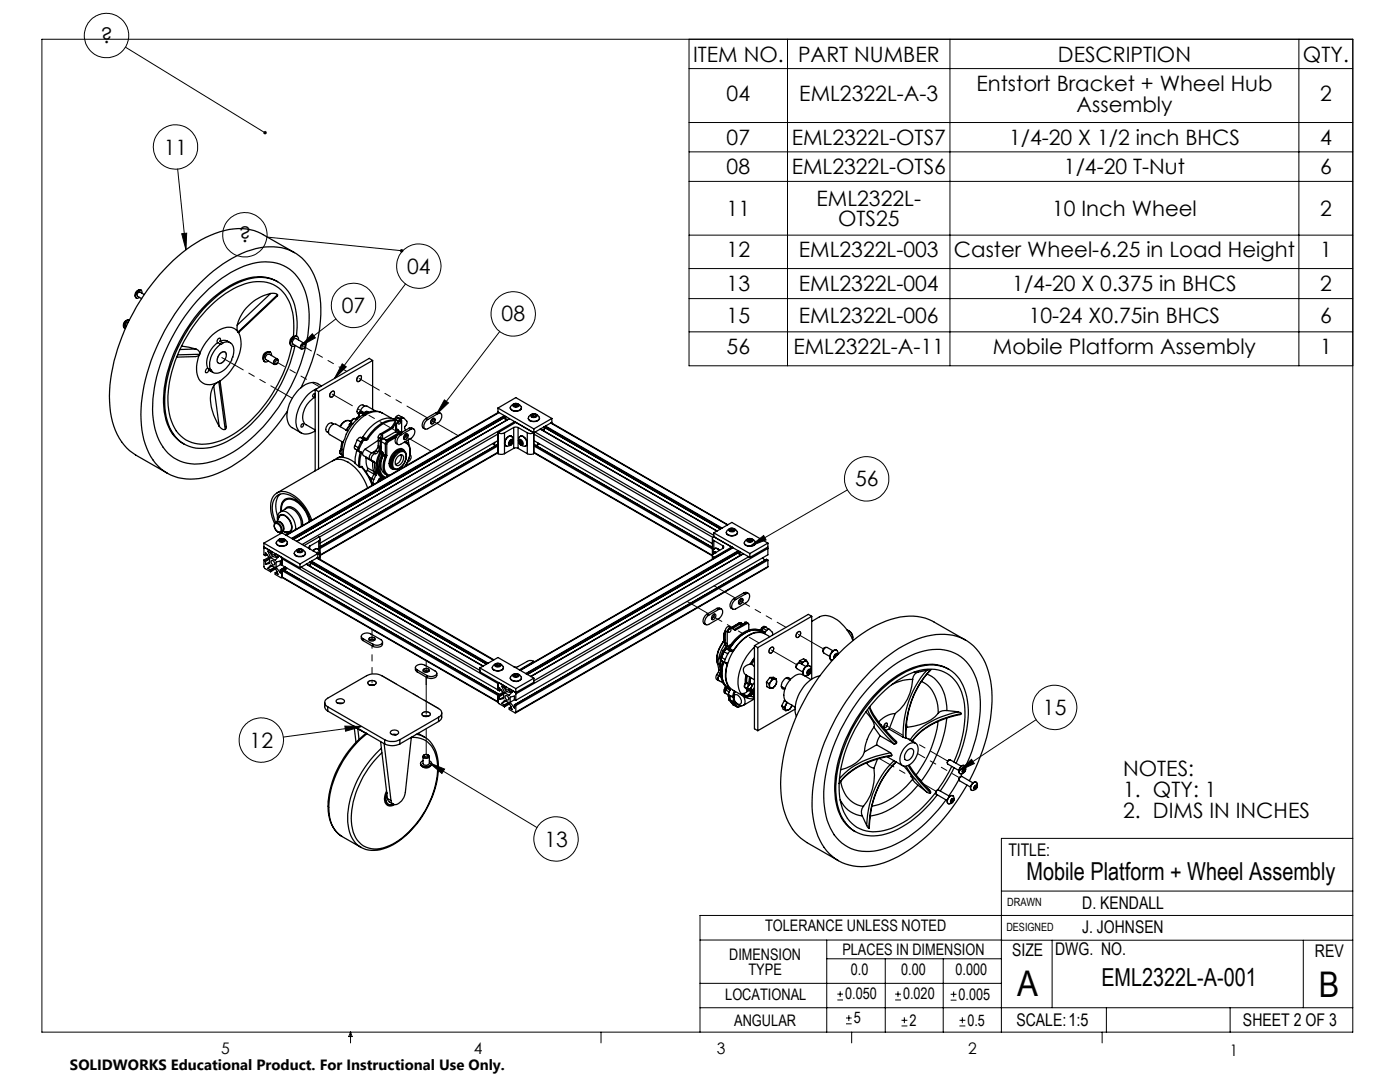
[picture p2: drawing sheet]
<svg xmlns="http://www.w3.org/2000/svg" width="279mm" height="216mm" viewBox="0 0 279 216" stroke-linecap="round" stroke-linejoin="round" font-family="sans-serif">
<defs><g id="words">
<g font-size="7.1">
<text x="203" y="198.7">A</text>
<text x="263.2" y="198.9">B</text>
</g>
<g font-size="4.9">
<text x="204.8" y="175.7">Mobile Platform + Wheel Assembly</text>
<text x="219.8" y="196.7">EML2322L-A-001</text>
</g>
<g font-size="4.2">
<text x="20" y="8.6">?</text>
<text x="138.3" y="12.3">ITEM NO.</text>
<text x="159.3" y="12.3">PART NUMBER</text>
<text x="211.1" y="12.3">DESCRIPTION</text>
<text x="260" y="12.3">QTY.</text>
<text x="145" y="20.2">04</text>
<text x="159.5" y="20.2">EML2322L-A-3</text>
<text x="194.9" y="18.1">Entstort Bracket + Wheel Hub</text>
<text x="214.8" y="22.3">Assembly</text>
<text x="263.4" y="20.2">2</text>
<text x="145" y="28.9">07</text>
<text x="158" y="28.9">EML2322L-OTS7</text>
<text x="201.4" y="28.9">1/4-20 X 1/2 inch BHCS</text>
<text x="263.4" y="28.9">4</text>
<text x="32.7" y="30.8">11</text>
<text x="145" y="34.8">08</text>
<text x="158" y="34.8">EML2322L-OTS6</text>
<text x="212.3" y="34.8">1/4-20 T-Nut</text>
<text x="263.4" y="34.8">6</text>
<text x="163" y="41">EML2322L-</text>
<text x="145" y="43.1">11</text>
<text x="167.2" y="45.1">OTS25</text>
<text x="210" y="43.1">10 Inch Wheel</text>
<text x="263.4" y="43.1">2</text>
<text x="47.6" y="48.4">?</text>
<text x="145" y="51.4">12</text>
<text x="159.4" y="51.4">EML2322L-003</text>
<text x="190.4" y="51.4">Caster Wheel-6.25 in Load Height</text>
<text x="263.4" y="51.4">1</text>
<text x="81.3" y="54.6">04</text>
<text x="145" y="58.1">13</text>
<text x="159.4" y="58.1">EML2322L-004</text>
<text x="202" y="58.1">1/4-20 X 0.375 in BHCS</text>
<text x="263.4" y="58.1">2</text>
<text x="68.2" y="62.4">07</text>
<text x="100.1" y="64.1">08</text>
<text x="145" y="64.4">15</text>
<text x="159.4" y="64.4">EML2322L-006</text>
<text x="205.3" y="64.4">10-24 X0.75in BHCS</text>
<text x="263.4" y="64.4">6</text>
<text x="145" y="70.7">56</text>
<text x="158.3" y="70.7">EML2322L-A-11</text>
<text x="198.1" y="70.7">Mobile Platform Assembly</text>
<text x="263.4" y="70.7">1</text>
<text x="170.6" y="97.1">56</text>
<text x="208.1" y="142.7">15</text>
<text x="49.8" y="149.2">12</text>
<text x="224.2" y="154.8">NOTES:</text>
<text x="224.2" y="158.9">1. QTY: 1</text>
<text x="224.2" y="163.1">2. DIMS IN INCHES</text>
<text x="108.6" y="168.9">13</text>
</g>
<g font-size="3.5">
<text x="201.2" y="170.7">TITLE:</text>
<text x="216" y="181.4">D. KENDALL</text>
<text x="202" y="190.7">SIZE</text>
<text x="210.6" y="190.6">DWG. NO.</text>
<text x="216" y="186.2">J. JOHNSEN</text>
<text x="262.4" y="190.9">REV</text>
<text x="202.9" y="204.6">SCALE:1:5</text>
<text x="248.1" y="204.6">SHEET 2 OF 3</text>
</g>
<g font-size="3.2">
<text x="152.7" y="185.7">TOLERANCE UNLESS NOTED</text>
<text x="145.5" y="191.5">DIMENSION</text>
<text x="168.1" y="190.5">PLACES IN DIMENSION</text>
<text x="149.4" y="194.6">TYPE</text>
<text x="169.8" y="194.6">0.0</text>
<text x="179.8" y="194.6">0.00</text>
<text x="190.7" y="194.6">0.000</text>
<text x="144.7" y="199.6">LOCATIONAL</text>
<text x="168.7" y="199.4">0.050</text>
<text x="180.2" y="199.4">0.020</text>
<text x="191.3" y="199.5">0.005</text>
<text x="146.5" y="204.6">ANGULAR</text>
<text x="170.4" y="204.2">5</text>
<text x="181.5" y="204.6">2</text>
<text x="193.1" y="204.6">0.5</text>
<text x="44.2" y="210.4">5</text>
<text x="94.6" y="210.3">4</text>
<text x="143.1" y="210.4">3</text>
<text x="193.2" y="210.3">2</text>
<text x="245.4" y="210.6">1</text>
</g>
<text font-size="3" x="14" y="213.5">SOLIDWORKS Educational Product. For Instructional Use Only.</text>
<g font-size="2.3">
<text x="200.8" y="185.7">DESIGNED</text>
<text x="201" y="180.9">DRAWN</text>
</g>
</g></defs>
<g fill="none" stroke="#000" stroke-width=".2">
<path d="M8.4 7.8h261.6v198.2h-261.6zM25 9.4l27.9 17.1M137.5 7.8v65.2h132.5M137.5 13.7h132.5M157.2 7.8v65.2M189.6 7.8v65.2M259.2 7.8v65.2M35.5 33.7l1.6 16.1M137.5 24.4h132.5M137.5 30.3h132.5M137.5 36.2h132.5M36.3 46.6l1-.1-.2 3.3z"/>
<path d="M53.3 47.3l26.9 2.7M80.9 56.7l-14.2 18.8M137.5 46.9h132.5M137.5 53.6h132.5M137.5 59.6h132.5M62.3 66.6l.6 .8-2.9 1.6zM67 63.6l-7 5.4M68.3 72.6l.8 .6-2.4 2.3zM88.7 79.8l.8 .6-2.4 2.3zM99.7 66.1l-12.6 16.6M137.5 66.2h132.5M169.1 97.8l-19.3 11.1"/>
<path d="M149.8 108.9l2.6-2 .5 .8zM68.8 144.9l3.4 .1-3.2 .9zM72.2 145l-15.6 2.1M85.7 152.2l3 1.3-.5 .8zM85.7 152.2l21.5 12.9M191.4 153.8l2.5-2.3 .6 .9zM206.8 143.6l-15.4 10.2M199.8 177.8h70.2M270 167.3h-70.2v38.7M139.7 187.6h60.2M139.7 196.2h60.1M165 187.6v18.4"/>
<path d="M165 191.3h34.8M167.1 199.5h1.1M167.1 198.4h1.1M167.7 197.8v1.1M176.7 191.3v14.7M178.6 199.5h1.2M178.6 198.4h1.2M179.2 197.8v1.1M188.2 191.3v14.7M189.7 199.6h1.2M189.7 198.4h1.2M190.3 197.8v1.2"/>
<path d="M199.8 187.6h70.2M210 187.6v13.5M260.1 187.6v13.5M270 182.7h-130.3v23.3M70 206v2.1M70 206l.3 .8h-.7zM119.9 206v2.1M139.7 201.1h130.3M168.8 204.3h1.2M168.8 203.1h1.2M169.4 202.6v1.1M170 206v2.1"/>
<path d="M179.9 204.7h1.2M179.9 203.6h1.2M180.5 203v1.2M191.5 204.7h1.2M191.5 203.6h1.2M192.1 203v1.2M220 206v2.1M220.8 201.1v4.9M245.5 201.1v4.9"/>
<circle cx="21.3" cy="7.1" r="4.4"/>
<circle cx="35" cy="29.3" r="4.4"/>
<circle cx="48.9" cy="46.9" r="4.4"/>
<circle cx="83.6" cy="53.1" r="4.4"/>
<circle cx="70.5" cy="60.9" r="4.4"/>
<circle cx="102.4" cy="62.6" r="4.4"/>
<circle cx="172.9" cy="95.5" r="4.4"/>
<circle cx="52.1" cy="147.7" r="4.4"/>
<circle cx="210.5" cy="141.2" r="4.4"/>
<circle cx="111" cy="167.4" r="4.4"/>
</g>
<path d="M52.6 26.3a.34 .34 0 0 0 .1 .5 .34 .34 0 0 0 .5-.1l-.3-.2 .3 .2a.34 .34 0 0 0-.1-.5 .34 .34 0 0 0-.5 .1zM79.9 49.8l-.1 .2a.34 .34 0 0 0 .3 .4 .34 .34 0 0 0 .4-.3l-.3-.1 .3 .1v-.2a.33 .33 0 0 0-.6-.1zM85.7 152.2l3 1.3-.5 .8zM36.3 46.6l1-.1-.2 3.3zM68.3 72.6l.8 .6-2.4 2.3zM62.3 66.6l.6 .8-2.9 1.6zM88.7 79.8l.8 .6-2.4 2.3zM68.8 144.9l3.4 .1-3.2 .9zM149.8 108.9l2.6-2 .5 .8zM191.4 153.8l2.5-2.3 .6 .9z" fill="#000"/>
<g fill="none" stroke="#000" stroke-width=".25">
<path d="M27.9 57.8a1.04 1.04 0 0 0-.8 1.5M28.1 57.9a1.04 1.04 0 0 0-.9 1.6M28.1 57.9h.1M28.3 58.5a.47 .47 0 0 0-.2-.6 .47 .47 0 0 0-.7 .3 .8 .8 0 0 0 0 1.3l.4-.2M28.8 58.8l-.9-.5a.55 .55 0 0 0-.5 .8l.9 .5M40 59.3a21.9 21.9 0 0 1 11.3-6.9 8.2 8.2 0 0 1 9.8 6.5 24.7 24.7 0 0 1-1.5 14.7 34.7 34.7 0 0 1-13.1 16.6 12.7 12.7 0 0 1-9.9 2.1 8.7 8.7 0 0 1-5.7-6.8 25.9 25.9 0 0 1 2.4-16 36.6 36.6 0 0 1 6.7-10.2zM54 58.6h.9l.5 .2M54 58.6a9 9 0 0 0-6.7 6.3M54 58.6l-6.7 6.3M55.4 58.8v.3l-7.7 7.2h-.2M55.4 58.8l-7.9 7.5M55.4 56.2a8.4 8.4 0 0 0-7.9 0 27.1 27.1 0 0 0-12.7 14 22.7 22.7 0 0 0-1.9 12.8 7.7 7.7 0 0 0 3.8 5.6"/>
<path d="M58.8 50.4l-6.3-3.6a10.8 10.8 0 0 0-9.5-.2 30.8 30.8 0 0 0-13.6 11.3 39.1 39.1 0 0 0-7.6 21.2 14 14 0 0 0 4.1 10.8l1.2 .9 6.3 3.6M24.9 65.5a1.03 1.03 0 0 1-.1-1.1 1.03 1.03 0 0 1 1-.5 1.1 1.1 0 0 0-.9 1.6h.1M25.6 63.9a1.06 1.06 0 0 0-.9 1.4M25.6 64.3a.5 .5 0 0 0-.5 .3 .5 .5 0 0 0 .1 .6M36.3 69.1l2.8 .5M39.1 69.6l.6 .5 .1 .6M39.1 69.6l-3.2 .1M39.8 70.7l-.3 .3-.5 .2-3.8 .1M39.8 70.7a5.5 5.5 0 0 0 .1 5.3 2.83 2.83 0 0 0 3.8 .2M39.8 70.7l-4.3 .1M41.5 73.5a.53 .53 0 0 0-.3 .9l.3-.1 .2-.5M41.5 73.5l.6 .3"/>
<path d="M41.7 73.8l.8 .5M41.7 73.8l.6 .3M42.1 73.8l.1 .1 .1 .2M42.7 77a7.4 7.4 0 0 0 .4 6.9l.6 1.2M42.7 77l1 8.1M43.5 68.4a4.9 4.9 0 0 0-2 5.1M43.5 68.4l.5 .3M43.7 76.2l-1 .8M43.7 76.2l.2-.1 1.3 9v.3l-.3 .3M43.7 76.2l1.2 9.5M43.9 68.1l1-.2 1.1 .5M43.9 68.1l.1-.6a.52 .52 0 0 0-.6 .3 .52 .52 0 0 0 .1 .6"/>
<path d="M43.9 70.6a.68 .68 0 0 1 .8-.4 .68 .68 0 0 1 .5 .8 1.49 1.49 0 0 1-1.6 1.5 1.37 1.37 0 0 1 .3-1.9zM43.9 68.1l.5 .3M44 68.7a4.8 4.8 0 0 0-1.9 5.1M44.4 68.4l-.4 .3M44.4 68.4a1.46 1.46 0 0 1 1.7 .1 1.46 1.46 0 0 1 .6 1.5 5.5 5.5 0 0 1-3 4.4l-.3 .1a1.2 1.2 0 0 1-1.1-.4M47.3 64.9v.8l.2 .6M47.5 66.3a2.39 2.39 0 0 0-3.1-.8 8.7 8.7 0 0 0-4.6 5.2M47.5 66.3a5.8 5.8 0 0 1-.1 5.4 9.7 9.7 0 0 1-3.7 4.5M53.7 70.2a1.17 1.17 0 0 0-1.1 .6 1.17 1.17 0 0 0 .1 1.2M53.9 70.3a1.18 1.18 0 0 0-1.3 1.5l.2 .4M54.2 70.9a.56 .56 0 0 0-.4-.7 .56 .56 0 0 0-.7 .4 1.13 1.13 0 0 0-.2 1.6l.6-.2M55.1 72l.2-.2a.47 .47 0 0 1 .2 .6 .47 .47 0 0 1-.5 .3l-.1-.4z"/>
<path d="M55.3 71.6l-1.6-.9a.72 .72 0 0 0-.6 1.1l1.6 .9M55.5 71.9l-.1-.2a.61 .61 0 0 0-.7 .2 .61 .61 0 0 0 .1 .8h.3M59.1 67.1a1.19 1.19 0 0 0-1.1 .5 1.19 1.19 0 0 0 0 1.3M59.2 67.1a12.3 12.3 0 0 0-2.1-9.5 7.3 7.3 0 0 0-8.6-1.6 23.9 23.9 0 0 0-11.3 10.3 25.5 25.5 0 0 0-4.2 16 7.8 7.8 0 0 0 5.5 7 10.8 10.8 0 0 0 8.4-2.1 30 30 0 0 0 11.9-18.2M59.3 67.1a1.27 1.27 0 0 0-1.1 1.9 27.9 27.9 0 0 1-11.8 17.8 9.3 9.3 0 0 1-9.3 1 9 9 0 0 1-3.6-7.8 27.5 27.5 0 0 1 12.3-21.9 9.8 9.8 0 0 1 8.1-1.6 7.2 7.2 0 0 1 4.5 5.8l.2 2.5-.1 2.4M59.5 67.8a.54 .54 0 0 0-.2-.7 .54 .54 0 0 0-.7 .2 1.29 1.29 0 0 0-.4 1.8h.4l.3-.2M60.1 77.4a33.8 33.8 0 0 0 3.8-17.9 11.8 11.8 0 0 0-4.8-8.9 11.2 11.2 0 0 0-9.9-.4 32.5 32.5 0 0 0-15 13.5 36.9 36.9 0 0 0-6 20.1 13.3 13.3 0 0 0 3.9 9.8 10.4 10.4 0 0 0 10.4 1.2 29.7 29.7 0 0 0 13.6-10.9l1.3-1.8M60.4 68.9l.3-.2a.45 .45 0 0 1 .2 .6 .45 .45 0 0 1-.5 .3l-.1-.4zM60.7 68.5l-1.6-.9a.76 .76 0 0 0-.6 1.1l1.6 .9M60.9 68.8l-.1-.2a.63 .63 0 0 0-.7 .1 .63 .63 0 0 0-.1 .8l.2 .1h.3M62.9 79.3a4.6 4.6 0 0 0-2.4 4.7l.5 .7 1.9 1.1M62.9 78.6a.35 .35 0 0 0-.5 .2 .35 .35 0 0 0 .1 .4l.4-.4"/>
<path d="M62.9 77.8v16.1M62.9 77.8l.7 .3M63.3 77.5a7.5 7.5 0 0 0-4.1 7.7 2.06 2.06 0 0 0 3.1 1.1l.6-.3M63.6 78.1v15.5M64.2 77a2.92 2.92 0 0 0-4.1 .3 7.2 7.2 0 0 0-2.7 6.8l.6 1 2.1 1.3M66 78.4l-.1 .1M66.2 78.1l.3-.1a.69 .69 0 0 1 .1 .9 .69 .69 0 0 1-.7 .3l-.1-.5zM71.4 75.3l-.1 .1M71.4 75.2l.5-.3a.67 .67 0 0 1 .1 .8 .67 .67 0 0 1-.7 .4l-.1-.5zM74.4 71.9l-.7-.4-10.8 6.3M74.4 71.9l-10.8 6.2M74.4 71.9v9.8"/>
<path d="M43.7 85.1a1.14 1.14 0 0 0 1.2 .6M55.9 98.6a4.3 4.3 0 0 0-.5 4.4M60.2 84.7l.1-.1a.33 .33 0 0 1 .2 .4 .33 .33 0 0 1-.4 .2zM66.4 91.9a3.2 3.2 0 0 1 3.5 .6 9.5 9.5 0 0 1 3.4 4.9M66.4 91.9l-11.1 6.5M66.6 84.6a.92 .92 0 0 0-1.5 .6v.7l.5 .5M67.3 91.4l-.9 .5M68.1 89.6a.6 .6 0 0 0-.2 .9M68.1 89.6h.1M68.1 89.5v.1M68.1 89.6a.59 .59 0 0 0-.3 .6 .59 .59 0 0 0 .4 .5M68.1 89.6l.1 .1"/>
<path d="M68.2 88.1l-.1 1.4M68.3 88.1l-.2 1.5M68.3 91.1h-.1M68.3 91.1l-1 .3M68.3 91.1l.2 .2M68.5 91.3a4.7 4.7 0 0 1 2.4 1.1M69.1 85.8l-2.1-1.2a1.4 1.4 0 0 0-1.2 2.1l2.7 1.6M69.1 85.9h.1M69.1 85.9l.3 .1M69.7 84a1.65 1.65 0 0 0-1.9 1.1M69.8 84h.1M69.8 84a1.58 1.58 0 0 0-1.9 1.1"/>
<path d="M69.8 84l.3 .2M69.8 84.7h-.1M69.8 84.7v.1M69.8 84.7h.1M69.9 84.6h.1M70 84.6h-.1M70 84.6l-.3 .1M70.1 84.5l-1 1.4M70.1 84.5h.1M70.1 84.3v.2M70.1 84.3v.1M70.1 84.5l.3 .1"/>
<path d="M70.1 84.4v.1M70.1 84.4l.3 .2M70.8 88.9l-.1 .6 .8 .4M70.8 88.9l.7 .4M70.8 83.5a.68 .68 0 0 0-.7 .8M70.8 83.5h.1M70.8 83.5l-.4 .2-.3 .7M70.8 83.5l.4 .2-.2-.1M70.9 83.6h.1M71.2 89.9l-.3 1.3v1.3l.7 .6M71.2 89.9l.7 .4M71.2 89.8v.1"/>
<path d="M71.3 87.8l-.5 1.1M71.3 87.8l.7 .4M71.5 89.3a.49 .49 0 0 0 .3 .8M71.5 89.3l.2 .2M71.6 93.1l.2 .1M71.6 82.4h.1M71.6 83.1l-.6 .5M71.6 82.4l.1 .1M71.6 82.4v.7M71.6 83.1h.1M71.7 83.1l.1 .1M71.7 82.5v.6"/>
<path d="M71.7 89.5a.47 .47 0 0 0 0 .5 .47 .47 0 0 0 .4 .2v.2M71.8 82.2l-.2 .2M71.8 82.2h.2M71.9 82.1h.3M71.9 87.3h-.3l-.3 .5M71.9 90.3l-.3 1.1v1.7M71.9 82.1h.2M71.9 82.1l-.1 .1M71.9 87.3h.3M71.9 90.3l.2 .1M71.9 87.3l.7 .4M71.9 90.2v.1"/>
<path d="M71.9 82.3h-.1l-.1 .2M71.9 82.3l.7 .4M72 88.2l.2 .1M72 88.2l-.5 1.1M72 82.2l-.1 .1M72 82.2l1 .6M72.1 93.1l1.4 2 .8 1.7M72.1 93.1l.1 .1M72.1 93.1l-.3 .1M72.1 90.4a6.8 6.8 0 0 0-.3 2.8M72.1 82.1l-.1 .1M72.1 82.1h.1"/>
<path d="M72.1 82.1l1 .6M72.2 82.1l.9 .6M72.2 87.3l.6 .4M72.2 88.3l-.5 1.2M72.3 93.2a10.1 10.1 0 0 1 2 3.6M72.4 87.1l-.2 .2M72.4 87.1l.7 .5M72.6 82.7a9 9 0 0 0-4.3 8.4M72.6 82.7l.4 .1M72.6 87.7l-.3 .1-.3 .4M72.6 87.7l.2 .1M72.6 87.7h.3"/>
<path d="M72.7 82.4l.3-.3h.3zM72.8 81a1.02 1.02 0 0 0-1.1 0 1.02 1.02 0 0 0-.4 1.1l.1 .4 .2 .2M72.8 89.6a.89 .89 0 0 0-.3 1.3l1.3 .7M72.8 87.8l-.4 .2-.2 .3M72.8 87.8h.3M72.8 89.6l1.4 .8M72.9 87.7l.2 .1M73 82.8a9.8 9.8 0 0 0-4.5 8.5M73.1 91.2v.2M73.1 91.4v.8l.2 1.2M73.1 91.4l1.3 .7M73.1 87.6l-.2 .1"/>
<path d="M73.1 87.6l.3 .1M73.3 82.1l.2 .1M73.3 93.8l-.2 .5M73.3 93.8l1.3 .8M73.3 93.4v.4M73.3 93.4l1.3 .7M73.4 87.7l-.3 .1M73.7 95.2l.5 .3M74.2 95.5l-.2 .5M74.2 95.5l.4 .2M74.2 96.3l.4 .3M74.3 91.9l.4 .2 .1 .3"/>
<path d="M74.3 90.3a.86 .86 0 0 0-.6 .8 .86 .86 0 0 0 .6 .8M74.3 90.3h.2M74.4 92v.1M74.4 92.1a3.5 3.5 0 0 0 .3 2.1M74.4 92.1l.4 .3M74.4 96.4v.3M74.5 90.3l.5 .2M74.6 95.7l-.2 .5 .3 .4M74.6 94.7l.4 .2M74.6 94.7l-.4 .8M74.7 94.2l-.1 .5M74.7 94.2l.4 .2"/>
<path d="M74.8 92.4a3.5 3.5 0 0 0 .3 2M75 90.5a.94 .94 0 0 0-.7 1.4M75 82l-1.8-1a1.28 1.28 0 0 0-1.3 1.1M75 94.9l-.4 .8M75 89.9l-.1 .3-.4 .1M75 89.9l.4 .2M75.1 94.4l-.1 .5M75.1 89.8l-.1 .1M75.1 89.8l-.8 .5M75.4 89.3l-.3 .5M75.4 89.3l.4 .2M75.4 90.1l-.2 .4h-.2"/>
<path d="M75.5 88.9l-.1 .4M75.5 87.8l-2.7 1.8M75.5 87.2l.4 .3M75.5 88.9l.4 .2M75.5 87.2v1.7M75.5 95.9v.2M75.7 95.6l.2 .1M75.8 89.5l-.4 .6M75.8 90.3l.2 .1M75.8 90.3a4.5 4.5 0 0 0-.3 4.4l.5 .4 .7 .2M75.8 89.4v.1M75.8 90.1v.2"/>
<path d="M75.8 86.6l-.3 .6M75.8 89.4h.3M75.8 90.1h.3M75.8 89.4v.7M75.8 86.6l.4 .3M75.9 88.1h.2M75.9 89.1l.2 .1M75.9 89.1l-.1 .3M75.9 87.5v1.6M75.9 95.7v.2M76 90.4a4.2 4.2 0 0 0-.2 4.3l.6 .5M76 90.4l.3 .2"/>
<path d="M76.1 95.3l-.4 .2M76.1 89.2v.2M76.1 90.1l-.1 .3M76.1 88.1l.8 .5M76.1 90.1l.3 .1M76.1 88.1v1.1M76.1 89.4v.7M76.1 87.9v.2M76.2 86.9l-.3 .6M76.3 90.6l.2 .1M76.3 90.6a4.1 4.1 0 0 0-.2 4.3l.3 .3M76.3 82.4a3.4 3.4 0 0 0-3.4 .1"/>
<path d="M76.3 82.4a3.3 3.3 0 0 0-3.2 .3M76.3 82.4l1.8 1.1M76.3 87.3l-.4 .6h.2M76.3 87.3l.1 .2M76.3 86.8v.5M76.3 86.8l-.1 .1M76.4 90.2l.1 .4M76.4 90.2l-.1 .4M76.4 95.2l.5 .2M76.4 87.5l-.3 .4M76.4 90.9a3.3 3.3 0 0 0 .2 3.5l.6 .4-.1-.1M76.4 87.5l.6 .3"/>
<path d="M76.4 90.9l.5 .2M76.5 90.7l-.1 .2M76.5 90.7a3.7 3.7 0 0 0-.1 4.2l.6 .3M76.5 90.6l.4 .3M76.5 90.6v.1M76.5 95.4l-.6 .3M76.8 95.4l-.8-.1-.7 .9M76.9 91.1l.2 .1M76.9 91.1a3.3 3.3 0 0 0 .1 3.6h.1M76.9 88.6h.3M76.9 90.9h.3M76.9 90.9v.2"/>
<path d="M76.9 88.6v2.3M77 87.8l.3 .2M77.1 91.2a3.2 3.2 0 0 0 .2 3.4l.5 .2M77.1 94.7l.5 .2M77.2 90.9l-.1 .3M77.2 88.6v2.3M77.3 88l-.3 .2-.1 .4M77.3 88l.1 .2M77.4 88.2l-.2 .4M78.2 85.3l.2 .1M78.2 85.3l-2.4 1.3M78.3 93.5h.1"/>
<path d="M78.4 85.4l-2.2 1.3 .1 .1M78.6 83.6l.4 .3a4.8 4.8 0 0 0-4.5 2l-1.4 1.7M78.6 83.6a4.7 4.7 0 0 0-4.9 1.8l-1.3 1.7M78.8 83.5l-.2 .1M78.8 83.5l.3 .2M78.9 84a5.6 5.6 0 0 0-4.7 2.5l-.8 1.2M79 84.5v1.6M79 86.1l-2.5 1.5M79 84.5l-.6 .9M79 86.1l.5 .3M79 84.5h.1M79 83.8l.4 .3"/>
<path d="M79 83.8l-.8 1.5M79.1 87.2l-1.7 1M79.1 83.1l.5-.2 .7 .4M79.1 83.1l-.3 .4M79.1 83.1l.7 .4M79.1 85.7l.2 .2M79.1 85.7h.4l.1 .3M79.1 84.5v1.2M79.3 85.9l.5 .4M79.3 91.2l.3-.2a.59 .59 0 0 1 .8-.2 .59 .59 0 0 1 .1 .8 1.31 1.31 0 0 1-1.5 1.2l-.1-.9zM79.4 84.1a.37 .37 0 0 1 .3-.4 .37 .37 0 0 1 .5 .3v2.3l-.9-.4M79.4 84.1l-.3 .4"/>
<path d="M79.4 90.5a.92 .92 0 0 1 1.3-.3 .92 .92 0 0 1 .3 1.2 2.37 2.37 0 0 1-2 2.2 1.3 1.3 0 0 1-.4-2zM79.5 84.1h.1M79.6 84l-.2 .2M79.6 84l.2-.1a.39 .39 0 0 1 .1 .5 .39 .39 0 0 1-.5 .1zM79.7 86.6a1.35 1.35 0 0 0-.6 1.9l.3 .2M79.7 86.6l.3 .2M79.8 83.5h.1M79.8 86.3l-2.8 1.5M79.8 86.3l.2 .1M79.8 83.5l.2 .2M80 83.7h.1M80 86.4l-2.7 1.6"/>
<path d="M80 86.4h.1M80 83.7a.39 .39 0 0 1 .6-.2l.6 .6a.96 .96 0 0 1-.4 1l.1 .8M80 83.7l-.5-.3-.5 .4M80 90.7a1.67 1.67 0 0 1-1.1 2M80.6 83.4a.49 .49 0 0 0-.8 .1M80.6 90a1.95 1.95 0 0 1-.1 2.7 1.6 1.6 0 0 1-2 .8M80.6 90a1.82 1.82 0 0 0-2.1 1.2 1.88 1.88 0 0 0 0 2.4l-.1-.1M80.6 88.3a1.68 1.68 0 0 1 1.2 2.1l-.1 .9-.9 1.8M80.6 90a1.31 1.31 0 0 0-1.9 .5 2.21 2.21 0 0 0-.4 3M80.8 86.9l.2 .2M80.8 86.8l.4-.2a.67 .67 0 0 1 .2 .7 .67 .67 0 0 1-.6 .4l-.3-.3zM80.8 90a.99 .99 0 0 0-1.7-.1 3 3 0 0 0-1.2 3.4l.3 .3 .4 .1"/>
<path d="M80.9 88.1a2.24 2.24 0 0 1 .9 2.8l-.5 1.4-.4 .8M81 88.1l.3 .3M81.1 86.6l-.1 .5-.5 .4M81.1 86.6v.3M81.4 87.8l.2 1M81.6 85.4a.71 .71 0 0 1 .9 .2M81.6 85.4l.4 .3M81.6 85.4l-1.9 1.2M81.8 90.7l.1 .1M81.8 90.8h.1M81.8 90.8a.89 .89 0 0 1-.4 1.4M82 85.7l.2-.2a.64 .64 0 0 1 .6 .4 .64 .64 0 0 1-.1 .7l-.5 .7-2.4 1.4a.51 .51 0 0 1-.6-.2 .51 .51 0 0 1 0-.6l.2-.5 .6-.6"/>
<path d="M82 85.7l-2 1.1M85 83.5a1.43 1.43 0 0 0-.5 1.9l.3 .2M85 83.5l.4 .2M86.1 83.7l.4-.2a.53 .53 0 0 1 .4 .5 .53 .53 0 0 1-.4 .5l-.4 .1-.2-.1zM86.5 83.5l-.1 .5-.5 .4M87 82.3a.72 .72 0 0 1 .9 .2M87 82.3l.4 .2M87 82.3l-2 1.2M87.4 82.5l.2-.1a.64 .64 0 0 1 .6 .4 .64 .64 0 0 1-.1 .7l-.5 .7-2.6 1.5a.97 .97 0 0 1 0-1.6l.4-.4M87.4 82.5l-2 1.2M98.7 88.3v.4l.2 .2-.5-.4M99.4 86.4a1.29 1.29 0 0 0 1.3 0"/>
<path d="M99.4 86.4h.1M99.4 86.4v4.1l.5 .2 .8-.2M99.4 88.7l-35.5 20.4M99.4 90.3l-35.5 20.5M99.4 86.4l3.5-2.1 3.6 2.1M99.4 81.4v.8l7.1 4.2M99.4 81.4l7.1 4.2M99.4 81.4l3.5-2.1 7.2 4.2M99.4 87.9l-35.5 20.5M99.4 89l-35.5 20.4M99.4 86.6l-35.7 20.6M99.4 90.2l-35.5 20.5"/>
<path d="M99.5 82.3l-42.4 24.5M99.6 82.3l-42.5 24.5M100.6 82.9l-42.4 24.5M100.7 86.4v4.1M100.8 83l-42.5 24.5M101 83.1l-42.4 24.5M101 83.1l-42.5 24.5M101.1 87.5a.65 .65 0 0 1 .8-.5 .65 .65 0 0 1 .5 .7 1.06 1.06 0 0 1-.4 1.1 1.06 1.06 0 0 1-1.1 .1l-.1-.7zM101.3 83.7l-.3-.2-.2-.3 .2 .7M101.7 83.5l-42.5 24.5M101.7 88.5l.3 .1M101.8 87.9l.3-.2a.63 .63 0 0 1 .3 .7 .63 .63 0 0 1-.6 .4l-.3-.2z"/>
<path d="M101.8 81.4a1.22 1.22 0 0 0 1.2 .7 1.22 1.22 0 0 0 1.1-.7M101.9 87.9v.2M101.9 88.1l-.2 .3M101.9 88.1l.3 .2M102.1 80.9a1.12 1.12 0 0 1 1.1-.4 1.12 1.12 0 0 1 .8 1 1.36 1.36 0 0 1-2.2-.1zM102.1 87.1a1.27 1.27 0 0 0-1.4 1.6l.3 .3M102.2 88.3v-.4h-.2l-.3 .3v.4h.3M102.2 88.3l-.2 .3M102.4 80.7a.76 .76 0 0 1 1.2 .2 .75 .75 0 0 1-1.3 0zM102.5 85.3l.4-.1 .5 .1M102.5 89.5l.3-.1 .6 .1M102.5 85.3l-1.8 1.1"/>
<path d="M102.5 85.3v4.2M102.5 89.5l-1.8 1M102.7 84.1l-42.4 24.6M102.9 80.6l-.3 .2v.2l.4 .1 .4-.1-.1-.3M102.9 80.6l.4 .1M102.9 81l.3 .1M102.9 81l-.2 .1M102.9 80.6v.4M103.3 80.7v.3M103.4 85.3l1.8 1.1M103.4 89.5l1.8 1M103.4 85.3v4.2"/>
<path d="M103.6 87.8l.1-.1a.72 .72 0 0 1 .5 1.1 .82 .82 0 0 1-.6-1zM103.7 87.2a.94 .94 0 0 1 1.4 .7 .67 .67 0 0 1-.1 1 .67 .67 0 0 1-.9 0 1.26 1.26 0 0 1-.4-1.7zM103.7 88.3v-.4h.3l.2 .3v.4h-.2M103.7 88.3l.3 .3M103.8 87.1a1.27 1.27 0 0 1 1.4 1.6l-.3 .3M104 88.1l.2 .3M104 87.9v.2M104 88.1l-.3 .2M104.2 88.5l-.2 .1M105.2 86.4a1.23 1.23 0 0 0 1.3 0M105.2 90.5l.5 .2 .8-.2M105.2 86.4v4.1"/>
<path d="M105.4 83.4a1.19 1.19 0 0 0 1.9 .6l.3-.3 .1-.3M105.6 83a1.11 1.11 0 0 1 1.2-.4 1.11 1.11 0 0 1 .8 1 1.38 1.38 0 0 1-2.2-.2zM106 82.7a.71 .71 0 0 1 1.2 .3 .71 .71 0 0 1-1.3-.1zM106.4 82.7l.5 .1M106.4 82.7l-.3 .2 .1 .2 .5 .1 .3-.2-.1-.2M106.4 83l-.1 .1M106.4 83l.4 .1M106.4 82.7v.3M106.5 86.4h.1M106.5 88.7l35.7 20.6M106.5 90.3l35.7 20.6M106.5 85.6v4.9"/>
<path d="M106.5 90.5h.1M106.5 87.9l35.7 20.6M106.5 89l35.7 20.5M106.5 86.6l35.8 20.6M106.5 90.2l35.7 20.6M106.8 86.2l35.7 20.6M106.9 82.8v.3M107.4 88.4v.2l-.4 .3M107.6 88.5l-.5 .4M107.8 85.6l35.3 20.4M108.5 85.2l35.3 20.4M108.7 85.3l-.2 .4-.2 .2"/>
<path d="M108.7 85.4l-.1 .6M108.8 85.1l35.2 20.3M108.9 85l35.2 20.4M109.9 84.4l35.3 20.3M110 84.3l35.2 20.4M110.1 83.5l-3.6 2.1M110.1 83.5v.8l-3.6 2.1M52.7 111.8v1.4l.2 .3 1.1 .6M52.7 108.4v.7l7.2 4.2M52.7 108.4l7.2 4.1M52.7 108.4l3.6-2.1 7.1 4.2M52.7 111.8l.2 .1"/>
<path d="M52.8 109.3h-.1M52.9 111.9l.1 .1M53 110.8h-.1M53 110.8l.3-.1-.3 .2M53 110.8v-.6l.8 1.2v1l-.8 .2M53 112v.6M53.4 113.4l.6-.6 .9 .5 .6 1.3-.5-.3M53.4 113.4l.5 .3M53.7 111.2l-1 .6M53.8 112.1l-.8 .5M53.8 111.5l-.8 .5M53.8 111.4l-.9 .5"/>
<path d="M53.9 113.7l.1 .1M54 110l-1.3-.7v1.4l.2 .1M54 110.2l-.6-.2 .6 1.3M54 110v.2M54 113.8v.3M54 110h.1M54.2 111.8a.54 .54 0 0 1 .5 .4 .54 .54 0 0 1-.1 .5l-.5-.4zM54.3 112.9l-.9 .5M54.3 110.1l-.3 .1M54.3 110.1l-.3 .2M54.5 111l-.5 .3M54.8 113.2l-.9 .5"/>
<path d="M54.9 104.5a1.07 1.07 0 0 1 1.1 1.5 .81 .81 0 0 1-1.2-.7zM54.9 113.3l-.9 .5M54.9 110.8l-.4-.2-.4-.4a1 1 0 0 0 1.4 1M54.9 110.8l.6 .4-.6 .6-.9-.5M54.9 110.5h.1M54.9 114.3l.4-.2-.3 .2M54.9 110.5v.3M55 104.3a1.22 1.22 0 0 0 1.1 1.9M55 114.3l-.1 .3 1.2 .7 .2-.2M55 110.5h-.1M55 110.5l1.1 .6 .2 .4M55 104.3a1.25 1.25 0 0 1 1.1 1.9"/>
<path d="M55 104.3a.96 .96 0 0 1 1.5 .7l.1 .5-.2 .5M55 113.5l-1 .6M55.1 113.2l.9 1.1v-.6M55.1 108.3a.89 .89 0 0 0 1.2 .7l.8-.2 .3-.5M55.4 107.9a1.13 1.13 0 0 1 1.1-.4 1.13 1.13 0 0 1 .9 .9 1.43 1.43 0 0 1-2.3 0zM55.5 103.6a.86 .86 0 0 1 .5-.9 .86 .86 0 0 1 1 .2 2.53 2.53 0 0 1 1 3.1l-.4 .3-.7-.2M55.7 107.7a.8 .8 0 0 1 1.2 .2 .75 .75 0 0 1-1.3-.1zM55.8 106.3l.2 .2M56 113.7l.9-.5-.9 .5M56 102.1l-.3 .3-.3 .5v.9M56 112.6v-.7l-.9 .2v1.1M56 102.1a1.61 1.61 0 0 1 2 .7 3.5 3.5 0 0 1 .9 2.9"/>
<path d="M56 102.1l1.1-.6a2.1 2.1 0 0 1 2.5 1.3l.5 1.2v1M56 112.6l.3 .2M56 113.7l.3 .1M56 112.6l-.9 .6M56.1 106.2l.1 .1M56.1 102.1a1.96 1.96 0 0 1 1.8-2.7 5.7 5.7 0 0 1 4 4.6M56.2 102a1.84 1.84 0 0 1 1.9-2.4 5.7 5.7 0 0 1 3.6 4.5M56.2 107.6l-.4 .1 .1 .3 .4 .1 .4-.2-.1-.2M56.2 107.6l.4 .1M56.2 107.9l.3 .1M56.2 107.9l-.2 .1M56.2 107.6v.3"/>
<path d="M56.3 115.1v.2l43.1 24.8M56.3 115.2l-.1 .1M56.3 111.5l43.1 24.9M56.3 111.5v1.3M56.3 113.8v1.3M56.3 112.8l43.1 24.9M56.3 115.1l43.1 24.9M56.3 113.8l43.1 24.9M56.3 111.3v.2M56.4 106h-.1a1.22 1.22 0 0 0-.6-2l-.5 .2 .5-1a.96 .96 0 0 1 1.7 .2 1.96 1.96 0 0 1 .4 2.6h-1.5M56.4 106l-.3 .2M56.5 113.7h.1"/>
<path d="M56.5 113.7l43.1 24.9-.2 .1M56.5 113.7l-.2 .1M56.6 107.7v.2M56.7 106.1l.8 .4M56.9 101.6a1.27 1.27 0 0 1 2 0 4 4 0 0 1 1.5 3.2M57.2 113.3l-.9 .5M57.3 113.4l-.4 .5M57.4 106.5h.1M58.7 110.4a1.22 1.22 0 0 0 1.1 .7 1.22 1.22 0 0 0 1.2-.6v-.1M58.9 110a1.09 1.09 0 0 1 1.3-.4 1.09 1.09 0 0 1 .7 1 1.38 1.38 0 0 1-2.2-.2zM59.3 109.7a.67 .67 0 0 1 1.2 .3 .71 .71 0 0 1-1.3-.2zM59.7 109.6l.5 .1"/>
<path d="M59.7 109.6l-.3 .3 .1 .2 .5 .1 .3-.2-.1-.3M59.7 110l-.1 .1M59.7 110l.4 .1M59.7 109.6v.4M59.9 112.5v.8M60.1 113.2l35.7 20.6M60.2 109.7v.3M61.1 112.6l35.3 20.3M61.8 109a.28 .28 0 0 0-.2 .2 .28 .28 0 0 0 .2 .3M61.8 112.2l35.3 20.3M61.8 109v.5M61.9 103.9a7.7 7.7 0 0 0-4.9-5.3 2.21 2.21 0 0 0-2.6 2.3v1.5l.6 1.9"/>
<path d="M61.9 112.3l-.1 .4-.2 .1M62 112.4l-.1 .6M62.1 112l35.2 20.4M62.2 112l35.2 20.3M62.2 103.8a8.6 8.6 0 0 0-5.3-5.7 2.5 2.5 0 0 0-2.9 2.8l.2 1.7 .6 1.9M62.5 109.9a.7 .7 0 0 1 .9-.4 .7 .7 0 0 1 .4 1l-.1 .1-.1-.4-.4 .1M63.2 111.4l35.3 20.3M63.3 110.4h.1M63.3 110.4h.3v.1M63.3 111.3l35.3 20.4M63.4 109.5h-.4l-.6 .4M63.4 109.5h.1"/>
<path d="M63.4 110.5a.45 .45 0 0 1 .4 .3 .45 .45 0 0 1-.2 .5v.2M63.4 111.2l.2 .1M63.4 110.5l-3.5 2M63.4 110.5v.7M63.4 111.2l-3.5 2.1M63.6 107.2h.1M63.6 107.2a.41 .41 0 0 1 .3 .4 .41 .41 0 0 1-.3 .3M63.6 107.9v1.8M63.6 107.9l-1.8 1.1M63.6 107.2l-2.9 1.7M63.9 107.6v4.1M142.2 107.5v4"/>
<path d="M142.5 111.2h.1M142.5 107.1a.38 .38 0 0 0-.3 .4 .38 .38 0 0 0 .3 .3M142.5 107.1h.1M142.5 107.8l1.8 1.1M142.5 107.1l3.5 2M142.5 106.3v.8M142.5 107.8v1.8M142.5 111.2v.2M142.5 106.3l3.5-2.1 7.2 4.2M142.5 106.3l7.1 4.2M142.5 107.1l7.1 4.1M142.6 109.5l.4-.1 .6 .4"/>
<path d="M142.8 110.3h.1M142.8 110.3h-.3v.2M143.5 109.8a.7 .7 0 0 0-.9-.3 .7 .7 0 0 0-.3 .9v.2l.2-.5 .4 .1M144.3 109.4l-1.8 1.1a.38 .38 0 0 0-.3 .4 .38 .38 0 0 0 .3 .3M144.3 108.9a.27 .27 0 0 1 .2 .3 .27 .27 0 0 1-.2 .2M144.3 108.9v.5M145 106.3a1.3 1.3 0 0 0 2 .3l.2-.3M145.1 105.8a1.11 1.11 0 0 1 1.2-.4 1.11 1.11 0 0 1 .8 1 1.35 1.35 0 0 1-2.1-.1zM145.5 105.7a.73 .73 0 0 1 1.2 .2 .73 .73 0 0 1-1.2-.2zM145.9 105.5l-.3 .2 .1 .2 .5 .1 .3-.2-.1-.2M145.9 105.5l.5 .1M145.9 105.9l-.1 .1"/>
<path d="M145.9 105.9h.4M145.9 105.5v.4M146 109.1l-3.5 2.1M146 109.1v.2M146.1 109.2v.1M146.2 109.3l-42.4 24.4M146.3 109.3l-42.4 24.5M146.4 105.6v.3M146.5 119.5a1.43 1.43 0 0 0-.6 1.9l.4 .1M146.5 119.5l.3 .1M147.4 109.9l-42.5 24.5M147.5 110l-42.5 24.4"/>
<path d="M147.6 110.1l-42.4 24.5 42.5-24.5M147.7 119.5l.2-.1a.52 .52 0 0 1 .4 .5 .52 .52 0 0 1-.4 .5l-.3 .2-.2-.2 .1-.6zM147.9 119.4l-.2 .7-.3 .2M148 110.7l-.3-.2-.2-.3 .2 .7M148.3 110.5l-42.4 24.5M148.4 110.5l-42.5 24.5M148.5 118.3a.72 .72 0 0 1 .9 .1M148.5 118.3l-2 1.2M148.5 118.3l.3 .2M148.6 108.3a1.23 1.23 0 0 0 2.1 .2l.1-.2M148.8 107.8a1.05 1.05 0 0 1 1.2-.3 1.05 1.05 0 0 1 .7 1.1 1.42 1.42 0 0 1-2.1-.2zM148.8 118.5l.2-.1a.53 .53 0 0 1 .6 .2 .53 .53 0 0 1 0 .6l-.2 .5-.4 .5-2.2 1.3a.61 .61 0 0 1-.8-.2 .61 .61 0 0 1 .1-.8l.7-.9"/>
<path d="M148.8 118.5l-2 1.1M149.2 107.6l.4-.1 .7 .2a.69 .69 0 0 1-.6 .5 .69 .69 0 0 1-.7-.4zM149.4 111.1l-42.9 24.8M149.6 107.6l-.4 .1 .1 .3 .4 .1 .4-.2-.1-.2M149.6 107.6l.4 .1M149.6 107.9l-.2 .1M149.6 107.9l.3 .1M149.6 107.6v.3M149.6 110.5v.7M150 107.7v.2M152.2 111.3l.4 .5M153 111.6l-50.3 29.1"/>
<path d="M153 111.6l.2 .2M153.2 109.2v.2M153.2 113.1l-50.3 29.1M153.2 108.4l-3.6 2.1M153.2 108.4v.7l-3.6 2.1M153.2 109.4v1.3l-50.3 29M153.2 111.8v1.3M153.2 109.4l-50.3 29.1M153.2 113.1l-50.3 29M153.2 111.8l-50.3 29M67.3 139.6a1.02 1.02 0 0 1 1.5 .3 .95 .95 0 0 1-1.7 0zM72.1 127a.68 .68 0 0 0 .3 .8"/>
<path d="M72.4 127.4l-.3-.3a.96 .96 0 0 1 1.4-.8l2.5 1.3a.6 .6 0 0 1 .3 .8 .6 .6 0 0 1-.8 .3l-1.1-.1M72.4 127.4l2 1.2M72.4 127.4v.4M72.4 127.8l2 1.2M73.4 136.1a1.09 1.09 0 0 1 1.7 .1 .93 .93 0 0 1-.9 .6 .93 .93 0 0 1-.8-.6zM73.7 127.7l.5-.1 .6 .1M73.8 127.3a.62 .62 0 0 1 .6-.2 .62 .62 0 0 1 .4 .6 .77 .77 0 0 1-1.2-.2zM73.8 136.7h.9M74.4 128.6v.4M76.3 128.1a.98 .98 0 0 1-1.4 1l-.5-.1M82.9 133.2v.6l.4 .3M83.3 133.7l-.2-.2a.51 .51 0 0 1-.1-.5 .51 .51 0 0 1 .5-.4l.5-.1 .6 .1 2.2 1.3 .3 .3a1.07 1.07 0 0 1-1.6 .7l-.3-.1"/>
<path d="M83.3 133.7l1.9 1.1M83.3 133.7v.4M83.3 134.1l1.9 1.1M84.5 133.6a.77 .77 0 0 1 1.2 .2 .75 .75 0 0 1-1.3-.1zM84.5 134l.5-.2 .6 .2M85.2 134.8v.4M87.2 134.3a1 1 0 0 1-1.4 1.1l-.6-.2M95.8 133.3v.8l7.1 4.1M95.8 133.3l7.1 4.1M95.8 133.3l3.6-2.1 7.1 4.1M98.2 133.2a1.3 1.3 0 0 0 2.1 .4l.2-.4M98.5 132.8a1.09 1.09 0 0 1 1.1-.4 1.09 1.09 0 0 1 .8 1 1.35 1.35 0 0 1-2.2-.2z"/>
<path d="M98.8 132.5a.69 .69 0 0 1 1.2 .3 .7 .7 0 0 1-.7 .3 .7 .7 0 0 1-.6-.5zM99.2 132.5l-.3 .1 .1 .3 .5 .1 .3-.2-.1-.3M99.2 132.5h.5M99.2 132.8l-.1 .1M99.2 132.8l.4 .1M99.2 132.5v.3M99.4 136.4l.1-.2 1.2 .7M99.4 136.4v1.3M99.4 138.7v1.3M99.4 138.7l.2 .2M99.4 137.7l.2 .1M99.4 136.2v.2"/>
<path d="M99.5 136.2h-.1M99.6 138.9l.1 .1M99.7 137.8h-.1M99.7 137.8l.3-.2-.3 .2M99.7 137.8v-.6l.8 1.2M99.7 139v.6M99.7 132.5v.4M99.9 137.7l.3 .1M100.4 138.1l-1 .6M100.5 138.4v1l-.8 .2M100.5 139.1l-.8 .5M100.5 138.5l-.8 .5"/>
<path d="M100.5 138.4l-.9 .5M100.7 137.2l-.6-.3 .6 1.3M100.7 137.2l.3-.1-.3 .1M100.7 136.9v.3M100.8 136.9h-.1M100.9 138.8a.6 .6 0 0 1 .5 .9 .58 .58 0 0 1-.5-.9zM101 139.9l-.9 .5M101.2 138l-.5 .2M101.6 137.7l-.5-.1-.3-.5a.98 .98 0 0 0 1.4 1M101.6 137.7l.6 .4-.6 .6-.9-.5M101.6 137.4h.1M101.6 137.5v.2"/>
<path d="M101.7 137.4l-.1 .1M101.7 137.4l1.1 .7 .1 .4M101.8 135.3a1.28 1.28 0 0 0 2.3 0M101.8 135.3h.1M102.3 134.6a1.1 1.1 0 0 1 1.7 .8 1.34 1.34 0 0 1-2.2-.1zM102.4 134.7a.73 .73 0 0 1 1.2 .1 .75 .75 0 0 1-1.3 0zM102.7 139.6l-.9 .5M102.9 134.5l-.3 .2v.2l.4 .1 .4-.1-.1-.2M102.9 134.5v.4M102.9 134.5l.4 .2M102.9 134.9l-.2 .1M102.9 134.9l.3 .1"/>
<path d="M102.9 139.7l-.2-.1v-.7l-.9 .2v1M102.9 137.4v.8M102.9 138.5v1.2M103.3 134.7v.2M104.1 135.3h.1M106.5 132a1.23 1.23 0 0 0-1.3 0l-1.9 1.1-.8-.1M106.5 132h.1M106.5 132l-2.9 1.7M106.5 132v.1M106.5 135.3v.8l-3.6 2.1M106.5 135.3l-3.6 2.1M141.1 122.6a1.38 1.38 0 0 0-.6 1.9l.4 .1"/>
<path d="M141.1 122.6l.3 .2M142.3 122.6l.4-.1a.66 .66 0 0 1 .1 .8 .66 .66 0 0 1-.7 .3l-.1-.4zM142.5 122.5v.5l-.5 .5M143.1 134.6l-.2 .8 .5 .4M143.1 134.6l.3 .2M143.1 121.4a.72 .72 0 0 1 .9 .1M143.1 121.4l.3 .2M143.1 121.4l-2 1.2M143.4 134.1l.4 .3M143.4 134.1l-.3 .5M143.4 134.8l-.1 .7 .2 .3M143.4 121.6l.3-.1a.64 .64 0 0 1 .6 .4 .64 .64 0 0 1-.2 .7l-.4 .7-2.7 1.4a.97 .97 0 0 1 0-1.6l.4-.3"/>
<path d="M143.4 121.6l-2 1.2M143.5 134.8l-.2 .8 1 .6M143.5 133.6l-.1 .5M143.5 133.6l.3 .2M143.5 134.8l.4 .3M143.8 131.1l-.1 .3 .1 .3M143.8 131.1l.2 .1M143.8 134.4l-.4 .4M143.8 131.7l-.1 1.3 .1 .8M143.8 131.7l.2 .1M143.8 134.3l-.3 .5M143.8 134.3v.1"/>
<path d="M143.8 134.2v.2M143.8 131.7l-.1 .8 .1 1.2M143.8 134.3h.1M144 131.2a.41 .41 0 0 0 .1 .7M144 131.2l-.1 .4 .1 .2M144 131.2l.7 .4M144 131.8l.7 .4M144.2 132a5 5 0 0 0 .5 4.9M144.2 131.9v.1M144.2 132l.2 .1M144.3 129.9l.9 .6M144.3 129.9l-.5 1.2"/>
<path d="M144.3 128.1a4.8 4.8 0 0 0-1 4.5M144.3 128.1h.1M144.4 128.1a5.1 5.1 0 0 0-1.1 4.5M144.4 128.1l.3 .2M144.4 132.1a5 5 0 0 0 .6 4.9M144.4 132v.1M144.4 132.1a5.2 5.2 0 0 0 .6 4.9M144.4 132.1l.7 .4M144.5 127.6l-.2 .5M144.5 126.4v.1M144.5 127.6v.1M144.5 126.4v1.2"/>
<path d="M144.5 130l-.5 1.2M144.5 127.7l-.1 .4M144.5 126.5v1.2M144.5 126.5l.2 .1M144.5 127.7l.2 .1M144.6 137.5l-.1 .2a.47 .47 0 0 0 .3 .7M144.6 137.5l.2 .2M144.6 128.6a6.2 6.2 0 0 0-1.1 5M144.6 128.6v.1M144.6 128.6l.4 .3M144.7 131.6a.42 .42 0 0 0-.1 .5 .42 .42 0 0 0 .5 .2v.2M144.7 125.9l-.2 .5"/>
<path d="M144.7 128.2l-.1 .4M144.7 136.9v.3M144.7 126l-.2 .5M144.7 136.9l.3 .1M144.7 125.8l.4 .3M144.7 128.2l.4 .2M144.7 125.8v2.4M144.7 137.2l.3 .1M144.7 137.2l-.1 .3M144.8 137.7a.47 .47 0 0 0 .2 .7M144.8 129.3l-.1 .1M144.8 129.3l.2 .1"/>
<path d="M144.8 137.7v.6l.8 .4M144.8 137.7l.7 .4M144.9 129.4l-.4 .1-.2 .4M144.9 129.4l.2 .1M144.9 129.4h.3M145 137v.3M145 137.3l-.2 .4M145 128.9l-.4 .6M145 137l.7 .4M145 137.3l.7 .4M145.1 129l-.3 .3M145.1 129l.4 .2"/>
<path d="M145.1 129.5l-.4 .2-.2 .3M145.1 129.5l-.2 .1-.4 .4M145.1 129.5h.3M145.1 129.5l.3 .1M145.1 129.5l.7 .5M145.1 132.5a5 5 0 0 0 .6 4.9M145.1 128.4l-.1 .5M145.1 126.1v2.3M145.2 129.4l.2 .1M145.2 130.5l-.5 1.1M145.3 138.6l.1 .4M145.4 129.6l.7 .4"/>
<path d="M145.4 129.3l-.2 .1M145.4 139.5l.1 .1M145.4 129.3l.2 .1M145.4 139.5l.2 .1M145.4 138.7v.8M145.5 125.6l-.2 .2M145.5 139.6l.2 .1M145.5 139.6l.8 1M145.5 125.6l.2-.2a.39 .39 0 0 1 .1 .6 .39 .39 0 0 1-.5 .1zM145.5 138.1a.49 .49 0 0 0 .1 .7l.7 .2M145.6 139.6l.1 .1M145.6 129.4l-.2 .1"/>
<path d="M145.6 129.4l-.2 .2M145.6 138.8v.8M145.6 129.4l.8 .4M145.7 139.6v.1M145.7 139.7l.8 1M145.7 139.6l.7 .4M145.7 137.4v.3M145.7 137.7l-.2 .4M145.7 139.7l.7 .5M145.8 138.9l.6 .3M145.8 130l-.3 .1-.3 .4M145.8 130h.3"/>
<path d="M145.8 128.6l-.7 .4M145.9 125.3a.78 .78 0 0 0-.8 .8M145.9 125.3l-.4-.2a.71 .71 0 0 0-.8 .7M146.3 139h.1M146.3 138.9h.2M146.3 139h.2M146.3 139v.1M146.3 138.9v.1M146.3 139.1h.1M146.3 139.1l.1 .1M146.4 129.8l-.3 .2M146.4 139.2h.1"/>
<path d="M146.4 139.2v.8M146.4 139.2l.2 .7M146.4 139.1v.1M146.5 138.9a.58 .58 0 0 1 .6-.3 .58 .58 0 0 1 .5 .4 .9 .9 0 0 1 0 1.5 1.44 1.44 0 0 1-1.2-1.4M146.5 139.1h-.1M146.5 138.9v.2M146.6 139.9a1.35 1.35 0 0 0 1.7 .8M146.6 139.9h-.2l.2 .1M146.6 137.9l-.3 1M146.8 138l-.3 .4v.5M147.5 124.3h.4M147.5 124.3h.1"/>
<path d="M147.5 124.3l-1.6 1M147.6 124.3l.2 .1M147.6 124.3l-1.7 1M147.8 138.4h.4M147.8 138.4l1 .5M147.8 124.4l-1.6 1M147.8 124.4v.4M147.8 124.4l.4 .2M147.9 124.3h-.3M147.9 124.3l.5 .3M147.9 138.4l.7 .7M147.9 138.4l1 .6"/>
<path d="M148.2 138.4l.7 .4M148.3 138.9a1.34 1.34 0 0 1 0 1.9M148.6 124.2l.2 .1-2.3 1.3M148.6 124.2v.2M148.6 139.1l.7 .2 1.3 .1M148.7 124.2l.2-.1 .4 .3M148.7 124.2h-.1M148.7 124.2l.4 .2M148.7 136.4l-.2 .5 .2 .3 .2 .1M148.7 136.4l.1 .1M148.8 136.3l.1-1.6-.2 1.7M148.8 136.3l-.1 .1"/>
<path d="M148.8 136.5l-.2 .3 .1 .3 .6 .4M148.8 136.3h.1M148.8 138.9l.1 .1M148.9 137.3l.3 .6M148.9 136.3l-.1 .2M148.9 136.3h.1M148.9 138.8l-.1 .1M148.9 137.3h.1M148.9 139h.1M149 137.3l.2 .6M149 136.3l.4 .3M149 136.2l-.2 .1"/>
<path d="M149 136.2v.1M149 136.2l.5 .3M149.1 124.4a.21 .21 0 0 1 .2 0 .21 .21 0 0 1 .1 .2v1.1M149.1 124.4l-2.4 1.4-.8-.5M149.2 137.9l-.3 .3-.7 .2M149.2 134.8l-.2 1.4M149.2 137.9h.1M149.3 137.5l.1 .3M149.3 137.5h.1M149.4 138.6l-.5 .2M149.4 138.6l.1 .1M149.4 136.6l.1 .1"/>
<path d="M149.4 137.8l-.2 .1M149.4 136.6l-.2 .6 .1 .3M149.4 137.8l.5 .2M149.5 136.5h.1M149.5 136.5l-.1 .1M149.5 136.7l-.2 .6 .1 .2 .2-.1M149.5 138.7l.1 .1M149.5 138.7l-.2 .2h-.5M149.6 138.8l-.3 .2h-.4M149.6 136.5l-.1 .2M149.6 138.8l-.7 .2M149.6 137.5h-.3"/>
<path d="M149.6 137.5h.1M149.6 135.1l-.1 1.4M149.6 137.4l.2 .1M149.6 137.5l.3 .6M149.6 137.4v.1M149.7 136.4h.1M149.7 132.5a1.23 1.23 0 0 0-1.2 .7 1.23 1.23 0 0 0 .2 1.4l1.9 1M149.7 132.5h.1M149.7 135.1l-.1 1.4M149.7 136.5h.1M149.7 136.4v.1M149.7 136.3l.2 .2"/>
<path d="M149.8 137.5l.2 .6M149.8 136.4v.1M149.8 137.5h-.2M149.8 136.4l.1 .1M149.8 132.5l.2 .1M149.8 136.5a.37 .37 0 0 1 .3 .3 .37 .37 0 0 1-.2 .4M149.8 138.6v.3l.2 .1M149.8 135.2l-.1 1.3M149.8 138.5l.1 .1M149.9 137.4l.2 .6M149.9 137.3l.2 .7M149.9 138v.1"/>
<path d="M149.9 138l-.5 .6M149.9 136.5l.1 .1-.1 .6M149.9 137.2v.2M149.9 136.5h.1M149.9 137.2h.1M149.9 138.1h.1M149.9 138.6v.3l.6 .3M149.9 138.5v.1M149.9 138.5h.1M150 138.4h.1M150 138.4l-.1 .1M150 138.4l.4 .2"/>
<path d="M150 138.4l.5 .3M150 132.6l.5 .3M150 138.3l.4 .3M150 138.1l-.5 .6M150.1 138.2l.4 .4M150.1 138.2l-.5 .6M150.2 138l.4 .4M150.2 138l.4 .3-.2-.1M150.2 138h.1M150.2 138l.4-.4-.4 .4M150.4 138.6l.1 .1M150.4 137.8h.2"/>
<path d="M150.5 132.9h.1M150.5 138.7h.1M150.5 138.7l-.1 .4 .1 .1M150.5 138.6h-.1M150.5 138.7l.1 .5M150.5 138.6h.1M150.5 139.2l.1 .1M150.6 129.2a9.5 9.5 0 0 0-3.1 8.3l.3 .9M150.6 131.3l-.9 1.2M150.6 131.7l-.6 .9M150.6 131.3l-.8 1.2M150.6 137.9h-.3"/>
<path d="M150.6 139.5l-2.3 1.3M150.6 128.8l.6 .4M150.6 128.8v16.6l.6 .4M150.6 136.2l-.6 .6M150.6 132.7l-.1 .2M150.6 137.5l-.5 .5M150.6 138.7h-.1M150.6 137.2l-.5 .6M151.2 129.2v16.6M151.6 125.7a4.1 4.1 0 0 0-4.4 1.4l-1.8 2.2M151.6 125.7l.2 .1M151.8 125.8a4.7 4.7 0 0 0-4.9 1.9l-1.3 1.7"/>
<path d="M151.8 125.9a4.7 4.7 0 0 0-4.9 1.8l-1.3 1.7M151.8 125.6l-.2 .1M151.8 125.9l.7 .4M151.8 125.6l.2 .1M152 125.7l-.2 .1M152 125.8l-.2 .1M152 125.8l.7 .4M152 125.2l.3 .2M152 125.2l-.2 .4M152.3 125.4l.5-.3 .8 .5M152.3 125.4l-.3 .3M152.3 125.4l-.3 .4"/>
<path d="M152.3 125.4l.7 .4M152.5 126.3a3.8 3.8 0 0 0-3.8 .9l-1 .9-1.3 1.7M152.7 126.2l-.2 .1M152.9 125.1l-.5-.1-.4 .2M152.9 125.2a.35 .35 0 0 0-.3-.1 .35 .35 0 0 0-.3 .3M153 136.1v.9l.6 .3M153 136.1l.5 .3M153 125.8a.4 .4 0 0 1 .6-.2l.6 .6-.1 .6M153 125.8l-.3 .4M153.5 136.4l.1 .5M153.6 136.9v.4M153.6 136.9l.2 .4h.2"/>
<path d="M153.6 137.3h.4M153.6 129.5v.1M153.6 127a3.7 3.7 0 0 0-4.9 .3 9.4 9.4 0 0 0-3.7 8.8l.4 .8 .5 .6 2.7 1.6M153.6 135.2l-.6 .9M153.6 135.2l.5 .3M153.6 135.2l.8-.1 .5 .3M153.7 129.4l.5-.3a.67 .67 0 0 1 .1 .8 .67 .67 0 0 1-.8 .3v-.4zM153.8 136l-.2 .9M153.8 136l-.3 .4M154.1 135.5l-.3 .5M154.1 135.5h.5M154.6 135.5l-.8 .5"/>
<path d="M154.6 135.5a.37 .37 0 0 1 .4 .4M154.7 136.8l-.4 .4-.3 .1M154.7 136.8l-.4 .5h-.3M154.9 135.4l.1 .5M154.9 135.4l-.3 .1M155 135.9l-.3 .9M155 135.9v.4l-.3 .5M155.9 137l.8 .4M156 137.1h.1M156.5 139.8l-.5 1M156.5 139.8l.4 .2M156.7 139.7l-.2 .1"/>
<path d="M156.9 135.3l.8 .4M157 135.2l.1 .1M157.7 135.6v-.1a.8 .8 0 0 0-.9-.2 .8 .8 0 0 0-.6 .6 .92 .92 0 0 0 .2 1.6h.2M159 126.4v.1M159.2 126.1l.2-.1a.53 .53 0 0 1 .4 .5 .53 .53 0 0 1-.3 .5l-.3 .2-.3-.2 .1-.6zM159.5 132.3a.65 .65 0 0 0-.6 1M159.6 131.9l-.2 .4M159.6 131.9l.5 .3M160.1 132.2l-.1 .3M160.5 132l-.5 .5M160.5 132l.4-.1 .2 .2M160.5 132l-.4 .2"/>
<path d="M160.6 133.3a.71 .71 0 0 1 1-.4 .71 .71 0 0 1 .3 1 1.05 1.05 0 0 1-1.5 .8l-.1-.6zM160.8 133l-1.1-.7a.73 .73 0 0 0-.7 1.1l1.2 .7M160.9 131.7l-.4 .3M160.9 131.7l.2 .4M160.9 131.7l-.5-.3-.8 .5M161.1 132.1l.1 .2-.1 .5 .2-.4zM161.1 134.3l.4 .1M161.3 133.7l.3-.2a.58 .58 0 0 1 .3 .6 .58 .58 0 0 1-.4 .5h-.4l-.1-.2zM161.4 133.7v.2M161.4 133.9l-.3 .3M161.4 133.9l.3 .2M161.6 132.9a1.01 1.01 0 0 0-1.3 .9l-.1 .7 .3 .3"/>
<path d="M161.7 134.1v-.4h-.3l-.3 .4 .1 .3h.3M161.7 134.1l-.2 .3M161.9 135.6l-1.6-.9a2.13 2.13 0 0 0-2.5 .8 3.9 3.9 0 0 0-1 4.4l1.9 1.2M162 124l1.5-.9a3.7 3.7 0 0 1 4 .9 10.7 10.7 0 0 1 2.8 3.8M162 123v12.5M162 123l-10.8 6.2M162 123l-.7-.4-10.7 6.2M163.6 134.9a7 7 0 0 0-4.9 6.7l.2 1.4M164.9 129.2a.63 .63 0 0 0-.6 .3 .63 .63 0 0 0 0 .7M166.2 129.9l-1.1-.7a.76 .76 0 0 0-.7 1.1l1.2 .7M166.7 131l.2-.4 .2 .1-.1-.2-.3 .2-.1 .5M166.7 131l-.2 .1"/>
<path d="M166.7 131l.1 .1M167 129.8a1.23 1.23 0 0 0-1.2 .6 1.23 1.23 0 0 0 .1 1.3M167.3 130.5a.63 .63 0 0 0-.8 .2 .63 .63 0 0 0-.1 .7M167.3 130.5a.67 .67 0 0 0-.4-.8 .67 .67 0 0 0-.8 .4 .99 .99 0 0 0-.1 1.6h.2M169.1 125.8a1.39 1.39 0 0 1 1 1.7M169.1 125.8a1.52 1.52 0 0 1 1 1.7M182.1 135.6a9.1 9.1 0 0 1-3.5 6.8M182.1 135.6l-1.9 .1-2.3 .9M182.4 134.1h.8M183.2 134.1a1.49 1.49 0 0 0-1.1 1.5M183.9 136a6.5 6.5 0 0 1 3.4 6.3M185 133.7a19.3 19.3 0 0 0-4.8 13.4"/>
<path d="M185 134.5a6.6 6.6 0 0 1 3.8 5.7l.2 1.6M185 133.7l-1.8 .4M185.7 133.7a18.6 18.6 0 0 0-4.9 13.5M185.7 133.7h-.7M185.7 133.7a18.8 18.8 0 0 0-5 13.5M189.4 133.6a7.8 7.8 0 0 0-7.2-.4 24.6 24.6 0 0 0-11.9 11.3 25 25 0 0 0-3.6 15 8.1 8.1 0 0 0 4 6.4M192.7 127.7l-6.3-3.6a10.9 10.9 0 0 0-9.5-.2 32.1 32.1 0 0 0-14.3 12.4 37.1 37.1 0 0 0-6.8 21.2 13.2 13.2 0 0 0 4 9.8l1.2 .8 6.3 3.6M64.8 140.2a1.41 1.41 0 0 0 .6 1.7M65.4 141a.92 .92 0 0 1-.6-.8 .92 .92 0 0 1 .6-.9l7.8-4.5a3.4 3.4 0 0 1 3 0l11.3 6.6a.91 .91 0 0 1 .7 .9 .91 .91 0 0 1-.7 .8M65.4 141l11.4 6.6M65.4 141.9l11.4 6.5M65.4 141v.9"/>
<path d="M67.5 140.3h.9M70.6 144.9l1.4 .8M70.7 144.9l.3 3.2M71.4 145.4l.2 2.1M71.8 145.6l1.3 .7M73.1 146.3a19.6 19.6 0 0 0-7.6 15 6.5 6.5 0 0 0 2.7 5.5M73.2 146.4a20.3 20.3 0 0 0-7.6 14.7 6.3 6.3 0 0 0 2.6 5.7M76 148l1.2 10.2M76.1 149.3a19.9 19.9 0 0 0-6.7 14.7 5.9 5.9 0 0 0 2.6 5M76.7 148.4l1.3 11.3M76.8 147.6a3.4 3.4 0 0 0 3 0M76.8 148.4a3.4 3.4 0 0 0 3 0"/>
<path d="M76.8 147.6v.8M77.2 157.8a2.26 2.26 0 0 0 .2 2.9l.8 .1 .5-.3M77.2 158.2a1.76 1.76 0 0 0 .4 2.3h.9a1.52 1.52 0 0 1-1.2-1.2M77.2 158.2a1.96 1.96 0 0 0 .3 2.3h1M77.2 158.2l.1 1.1M77.3 159.3l.7 .4M78.1 145.8a.94 .94 0 0 1 1.5 .5 .98 .98 0 0 1-1.7-.2zM78.3 146.6h.9M79.1 146.5l-.3 .1M79.8 147.6v.8M82.1 147.2a4.5 4.5 0 0 1 5 4 15.6 15.6 0 0 1-2.2 10.4 15.8 15.8 0 0 1-8.5 7.6 4.6 4.6 0 0 1-6.1-3.8 15.6 15.6 0 0 1 2.7-11.2l1.6-2.3 1.6-1.7M82.1 147.1l-1.2 11a2.63 2.63 0 0 1-2.1 2.4h-.2a.76 .76 0 0 1-.6-.8"/>
<path d="M83.1 146.5l1.6 .6M83.4 146.3l1.3 .8M83.9 152.3v.1a1.26 1.26 0 0 0 2.2 0v-.1M84 152.6a1.22 1.22 0 0 0 2.1 0M84.4 142.2a1.06 1.06 0 0 1 1.5 .3 .93 .93 0 0 1-.9 .5 .93 .93 0 0 1-.8-.5zM84.4 150.9v1.4a.71 .71 0 0 0 1.3 0v-1.4M84.4 151.8a.55 .55 0 0 0-.5 .6 .55 .55 0 0 0 .6 .5 1.24 1.24 0 0 0 1.6-.6l-.1-.3-.3-.2M84.6 142.9h.9M84.6 150.7a.45 .45 0 0 1 .5-.2 .45 .45 0 0 1 .3 .4 .45 .45 0 0 1-.4 .2 .45 .45 0 0 1-.4-.4zM84.7 147.1h.1M84.7 147.1a7 7 0 0 1 2.8 6.9 19.2 19.2 0 0 1-9.7 14.9 6.2 6.2 0 0 1-5.9 .1M84.7 150.6l-.3 .2a.69 .69 0 0 0 .6 .5 .69 .69 0 0 0 .7-.4l-.4-.3"/>
<path d="M87.5 143.1l-7.7 4.5M87.5 143.1v.9M87.5 144l-7.7 4.4M88.2 142.2v.9a1.02 1.02 0 0 1-.7 .9M99.4 140l.2 .4 1.1 .6M100.1 140.4l.5 .3M100.6 140.7l.1 .1M100.7 140.8v.2M101.5 140.2l-.9 .5M101.6 140.2l.6 1.3-.5-.2M101.6 140.2l-.9-.5-.6 .7M101.6 140.2l-.9 .6"/>
<path d="M101.7 141.3l-.1 .3 1.2 .6 .1-.1M101.7 140.4l-1 .6M101.8 140.1l.9 1.2v-.6M102 141l-.4 .3M102 141.1l-.3 .2M102.7 140.7l.2 .1M102.9 140.8v1.3M146.3 140.6h.1M146.3 140.6l.2 .2M146.4 140v.2M146.4 140.2l.8 .9M146.5 140.7l.1 .1"/>
<path d="M146.5 140.7h.1M146.5 140.7l.7 .4M147.9 140.9l-.7 .2M156 140.8l.5 .3M156 140.8l.3 .7 .5 .3M156.5 141.1l.2 .4M156.7 141.5l.3 .2h.3M156.7 141.5l.1 .3M156.8 140.7l-.3 .4M156.8 140.7l-.1 .5v.3M157 140.1l-.2 .6M157.1 140.2l-.3 .5"/>
<path d="M157.3 141.7l-.5 .1M157.9 141l-.6 .7M157.9 141l-.2 .5-.4 .2M158 140.7l-.1 .3zM158.7 141.5l-7.5 4.3M167.7 159.6a5.5 5.5 0 0 0 4.4 3.2M167.8 155.9a5.4 5.4 0 0 0 4.5 5M172.5 150a6.2 6.2 0 0 1-4.7 3.6M172.8 142.1l.2 .1a4.7 4.7 0 0 1 1.5 2.8l1.1 1.8M173 152.3l.7 .7 .7 .3M173.1 147.5l-.3 1-.3 1.5M173.1 141.6a21.7 21.7 0 0 0 5.3 6.8"/>
<path d="M173.5 141.1a13.5 13.5 0 0 0 3.4 5.2l2 2M173.6 141a10.2 10.2 0 0 0 2.3 3.7M174.4 153.3a10 10 0 0 1-2.1 7.6M174.4 145.1l-1.3 2.4M174.9 148.6l-2.4 1.4M174.9 148.6l2.8 1.6M175.1 151.4l-.7 1.9M175.6 146.8l-.4 .9-.3 .9M175.6 146.8l2.8 1.6M175.8 144.6l2.9 3.2M176.7 144.4l.1-.1a.49 .49 0 0 1 .3 .6 .49 .49 0 0 1-.6 .3l-.1-.2zM177 151l3.1 1.8"/>
<path d="M177.4 145.5l-.7 .2M177.4 145.5l2.8 1.6M177.7 150.2l.3 .5M177.7 150.2a16.5 16.5 0 0 0-10.2 5.2M178 150.7l-.1 .1a16.5 16.5 0 0 0-10.1 5.1l-.3 .5M178 150.7a16.1 16.1 0 0 0-10.3 5.3l-.2 .3M178.4 151.8a18.7 18.7 0 0 0-5.4 12.9M178.6 142.4l-.9 .1-1 .4-1.3 1.1M178.6 142.4l-1.2 3.1M178.8 147.8l.2 .3-.1 .2M178.8 152a18.6 18.6 0 0 0-5.4 13.3M178.9 152a19.4 19.4 0 0 0-5.5 13.3"/>
<path d="M178.9 148.3l-.5 .1M180.2 147.1l.5 .1M180.4 152.9l1.2 1.5 .5 1.1M180.7 147.2h.1M180.8 147.2l1.9 1.1M180.8 152.9a24.9 24.9 0 0 0 4.2 5.2M180.9 144.5l.1 .6M180.9 148.8a1.27 1.27 0 0 1 2.2 0 3.5 3.5 0 0 1-2.4 4.1 1.19 1.19 0 0 1-1.1-1.6l.5-1.5zM181 145.1l-.2 .1M181.3 149.6a.69 .69 0 0 1 .9 0 .69 .69 0 0 1 0 .9 1.19 1.19 0 0 1-1.6 1.1 1.76 1.76 0 0 1 .7-2zM181.3 152.8a28.9 28.9 0 0 0 4.4 5.4M181.4 152.6l2.2 2.9"/>
<path d="M182.1 155.5l1.1 1.2M182.1 155.5a14 14 0 0 1-8.1 5.4M182.9 146.8a16.8 16.8 0 0 1 8.9-4.4l-.1 .2a15.1 15.1 0 0 0-9.7 5.3zM183.2 156.7l1.8 1.4M183.2 156.7a16.9 16.9 0 0 1-8.6 6l-.9 .1M183.5 155.5l1.6 1.8M185 158.1l.5 .2 .2-.1M185.2 157.3l.5 .6v.3M187.1 157.7l-.3 .4v.4l2.2 1.2M187.1 157.7h.2l2.2 1.2M187.1 157.7l-.3 .2-.1 .4M187.2 144a21.6 21.6 0 0 1-4.4 10.6"/>
<path d="M187.3 142.3a9 9 0 0 1-6.3 2.8M188.9 143.3a25.3 25.3 0 0 1-5.1 12.6M189 141.8a2.04 2.04 0 0 0-1.7 .5M189 141.8l2.2 .2M189.3 159.2a.62 .62 0 0 1 1-.2 .62 .62 0 0 1-.1 .9 .59 .59 0 0 1-.8 .5 .59 .59 0 0 1-.2-.9zM189.4 151.7l-.3 .3 .1 .5 2.1 1.2M189.4 151.7l.3-.1 2.1 1.3M189.4 151.7l-.3 .2v.4M189.8 159.9v.1M189.9 159.5l.2-.2a.45 .45 0 0 1 .2 .6 .45 .45 0 0 1-.6 .2zM189.9 152.9l-1.7 3.1-1.1 1.7M190 159.5v.2"/>
<path d="M190 159.7l-.2 .2 .2 .2M190 159.7l.2 .1M190 159.5h.3M190 159.5l-.2 .1v.4M190.2 158.8a1 1 0 0 0-1 .5 1 1 0 0 0 .1 1.1M190.2 159.8l-.2 .3M190.3 159.5l-.1 .3M190.4 152a21.8 21.8 0 0 0 1.9-12.4 6.8 6.8 0 0 0-7.2-6.1 16 16 0 0 0-9.9 5.7 27 27 0 0 0-7.7 19 8 8 0 0 0 4.1 7.2 8.8 8.8 0 0 0 7.9-.9 22.3 22.3 0 0 0 7.2-6.3M190.4 153.2l-.9 1.7-1.9 2.9M190.8 152.3a22.4 22.4 0 0 0 2.1-13.3 7.2 7.2 0 0 0-5.9-6.2 13.5 13.5 0 0 0-10.2 4 29.5 29.5 0 0 0-10 21 9.9 9.9 0 0 0 3.2 7.7 8.2 8.2 0 0 0 8.4 .3 23.2 23.2 0 0 0 8.6-7.2M191.2 142l.6 .4M191.2 142a16.3 16.3 0 0 0-9.1 5l-.5 .7"/>
<path d="M191.4 155.5l-2 3.3M191.7 155l-.3 .3v.3M191.8 153a.55 .55 0 0 1 .7-.1 .55 .55 0 0 1 .2 .7 .86 .86 0 0 1-1.2 .7l-.1-.6zM192 154.3l-.3 .7M192.1 153.8v.2M192.1 154l.2 .1M192.2 153.5l.3-.2a.45 .45 0 0 1 .1 .6 .45 .45 0 0 1-.6 .2zM192.3 153.6l-.2 .3 .2 .2M192.3 153.6l.3 .2M192.3 153.5v.1M192.4 153.4l.2 .1M192.4 153.4l-.3 .3v.3"/>
<path d="M192.5 152.8a1.02 1.02 0 0 0-1 .4 1.02 1.02 0 0 0-.1 1l.2 .2M192.6 153.8l-.3 .3M192.6 153.5v.3M192.7 153a28.3 28.3 0 0 0 2.8-15 9.4 9.4 0 0 0-5.7-8 11.1 11.1 0 0 0-8.9 1.2 32.4 32.4 0 0 0-13.2 14.5 28.6 28.6 0 0 0-3.2 15.3 9.8 9.8 0 0 0 5.4 8.3 11.4 11.4 0 0 0 9.7-1.3 29.3 29.3 0 0 0 9.2-8.4M193.4 155.8a33.8 33.8 0 0 0 4.4-19 11.5 11.5 0 0 0-5.4-9.3 12.3 12.3 0 0 0-11.1 .8 34.8 34.8 0 0 0-13.8 13.9 35.4 35.4 0 0 0-5.4 19.9 12.3 12.3 0 0 0 4.6 9.2 10.6 10.6 0 0 0 9.7 .9 31.4 31.4 0 0 0 14.4-12.1l2.2-3.5M194.1 156.3a.57 .57 0 0 1 .8 0 .57 .57 0 0 1 .1 .8 .69 .69 0 0 1-.5 .6 .69 .69 0 0 1-.8-.3v-.4zM194.2 156.2l-2.2-1.3a.6 .6 0 0 0-.5 .9l2.2 1.3M194.4 157.2l.1 .1M194.5 157.3l.2 .1M194.6 156.8l.2-.2a.45 .45 0 0 1 .1 .6 .45 .45 0 0 1-.6 .2zM194.6 157l-.2 .2 .3 .2M194.6 157l.3 .1"/>
<path d="M194.7 156.8l-.1 .2M194.7 156.8h.2M194.7 156.8l-.2 .2v.3M194.8 156.1a1.04 1.04 0 0 0-1.1 1.5l.2 .1M194.9 157.1l-.2 .3M194.9 156.8v.3M68.2 166.8l3.8 2.2M172.1 162.8l.9 1.9M172.3 160.9a1.65 1.65 0 0 0-.2 1.9M173 164.7l.4 .6M189.8 160l.2 .1"/>
</g>
<g fill="none" stroke="#000" stroke-width=".2" stroke-dasharray="6.3 1.3 1.3 1.3 1.3 1.3">
<path d="M54.6 72.4a.6 .6 0 0 1 .2-.6 .6 .6 0 0 1 .6-.1M54.9 72.7h-.2l-.1-.3M60 69.3a.6 .6 0 0 1 .2-.6 .6 .6 0 0 1 .6-.1M60.3 69.6h-.2l-.1-.3M65.8 78.9a.69 .69 0 0 1 .9-.8 .79 .79 0 0 1-.8 1.1l-.1-.3M66 78.4l-.1 .1M71.2 75.8a.69 .69 0 0 1 .9-.8 .79 .79 0 0 1-.8 1.1l-.1-.3M71.4 75.3l-.1 .1M80.7 86.9l.3 .2M81 87.1l3.8 2.2M81.5 86.9l-.1-.2a.62 .62 0 0 0-.7 .1 .62 .62 0 0 0-.1 .8 .6 .6 0 0 0 .6-.1 .6 .6 0 0 0 .3-.6M84.8 89.3l1.2 .7"/>
<path d="M86.1 83.8l.3 .2M86.4 84l3.8 2.2M86.8 83.8v-.2a.62 .62 0 0 0-.7 .1 .62 .62 0 0 0-.1 .7 .6 .6 0 0 0 .6 0 .6 .6 0 0 0 .2-.6M90.2 86.2l1.2 .7M144.7 118.2l-2.2-1.3M146.7 119.3l-2-1.1M147.9 119.4l-.1 .5-.4 .4M73.7 127.7l.4-.1h.6M73.8 136.7h.9M74.2 127.5v-1.9M74.7 127.3l.1 .1a.62 .62 0 0 1-.4 .5 .62 .62 0 0 1-.7-.2 .6 .6 0 0 1 .3-.6 .6 .6 0 0 1 .7 .2M74.7 127.6l.1 .1"/>
<path d="M74.8 135.9l.3 .3a.92 .92 0 0 1-.8 .6 .92 .92 0 0 1-.9-.5 .99 .99 0 0 1 1.4-.4M85.1 136.6v-1.5M85.1 134.1v-2.3M85.1 133.8v.3M85.1 135.1v1.5M85.5 133.5l.1 .1a.62 .62 0 0 1-.4 .6 .62 .62 0 0 1-.7-.3 .6 .6 0 0 1 .4-.5 .6 .6 0 0 1 .6 .1M139.3 121.3l-2.2-1.3M141.3 122.4l-2-1.1M142.5 122.5v.5l-.5 .4M147.4 120.2a.6 .6 0 0 1 .2-.6 .6 .6 0 0 1 .7-.1 .75 .75 0 0 1-.8 1l-.1-.3M153.6 129.6v-.1M154.4 129.4v-.1a.6 .6 0 0 0-.7 0 .6 .6 0 0 0-.2 .6v.3a.69 .69 0 0 0 .9-.8"/>
<path d="M158.9 132.6l-5-2.9M159 126.5v-.1M159.7 132.3a.73 .73 0 0 0-.6 1.1M159.8 126.3v-.1a.6 .6 0 0 0-.7 0 .6 .6 0 0 0-.2 .6v.3a.69 .69 0 0 0 .9-.8M164.3 130v-.5l.4-.3M164.3 129.5l-5-2.9M84.6 142.9h.9M85.1 142.5v-5.9M85.1 150.8v-5.4M85.5 150.7l.1 .1a.62 .62 0 0 1-.4 .6 .62 .62 0 0 1-.7-.3l-.1-.3 .2-.1M85.7 142.2l.2 .2a.92 .92 0 0 1-.8 .6 .92 .92 0 0 1-.9-.5 .99 .99 0 0 1 1.5-.3M176.4 144.9l.1-.3 .4-.3a.46 .46 0 0 1 .1 .6 .46 .46 0 0 1-.6 .2v-.2"/>
<path d="M187.3 157.6a.56 .56 0 0 0-.5 .9M189.1 152.1l.2-.4M192 154.9a.56 .56 0 0 0-.5 .9"/>
</g>
<path d="M45.2 70.8a.64 .64 0 0 0-.5-.7 .64 .64 0 0 0-.8 .4 1.45 1.45 0 0 0-.3 1.9 1.5 1.5 0 0 0 1.6-1.6" fill="none" stroke="#000" stroke-width=".2" stroke-dasharray="6.3 1.3 1.3 1.3 1.3 1.3" stroke-dashoffset="3.3"/>
<path d="M76.2 134.8l11.4 6.6M186.8 157.9l-11.3-6.6" fill="none" stroke="#000" stroke-width=".2" stroke-dasharray="6.3 1.3 1.3 1.3 1.3 1.3" stroke-dashoffset="3"/>
<path d="M74.2 136.3v-7.5" fill="none" stroke="#000" stroke-width=".2" stroke-dasharray="6.3 1.3 1.3 1.3 1.3 1.3" stroke-dashoffset="5.8"/>
<path d="M66.3 78.6l13.6 7.9M71.7 75.5l13.6 7.9" fill="none" stroke="#000" stroke-width=".2" stroke-dasharray="6.3 1.3 1.3 1.3 1.3 1.3" stroke-dashoffset="1.7"/>
<path d="M55.2 72.2l8.6 5M60.6 69.1l8.6 5" fill="none" stroke="#000" stroke-width=".2" stroke-dasharray="6.3 1.3 1.3 1.3 1.3 1.3" stroke-dashoffset="4.6"/>
<path d="M44.3 71.3l14 8.2" fill="none" stroke="#000" stroke-width=".2" stroke-dasharray="6.3 1.3 1.3 1.3 1.3 1.3" stroke-dashoffset="1.4"/>
<path d="M151.5 128.3l-9.4-5.4" fill="none" stroke="#000" stroke-width=".2" stroke-dasharray="6.3 1.3 1.3 1.3 1.3 1.3" stroke-dashoffset="4.1"/>
<path d="M156.9 125.2l-9.1-5.2" fill="none" stroke="#000" stroke-width=".2" stroke-dasharray="6.3 1.3 1.3 1.3 1.3 1.3" stroke-dashoffset="4.3"/>
<path d="M183.1 150.4l8.4 4.8" fill="none" stroke="#000" stroke-width=".2" stroke-dasharray="6.3 1.3 1.3 1.3 1.3 1.3" stroke-dashoffset="4.7"/>
<path d="M189.1 151.9l-12.3-7.2" fill="none" stroke="#000" stroke-width=".2" stroke-dasharray="6.3 1.3 1.3 1.3 1.3 1.3" stroke-dashoffset="2.4"/>
<use href="#words"/>
</svg>
